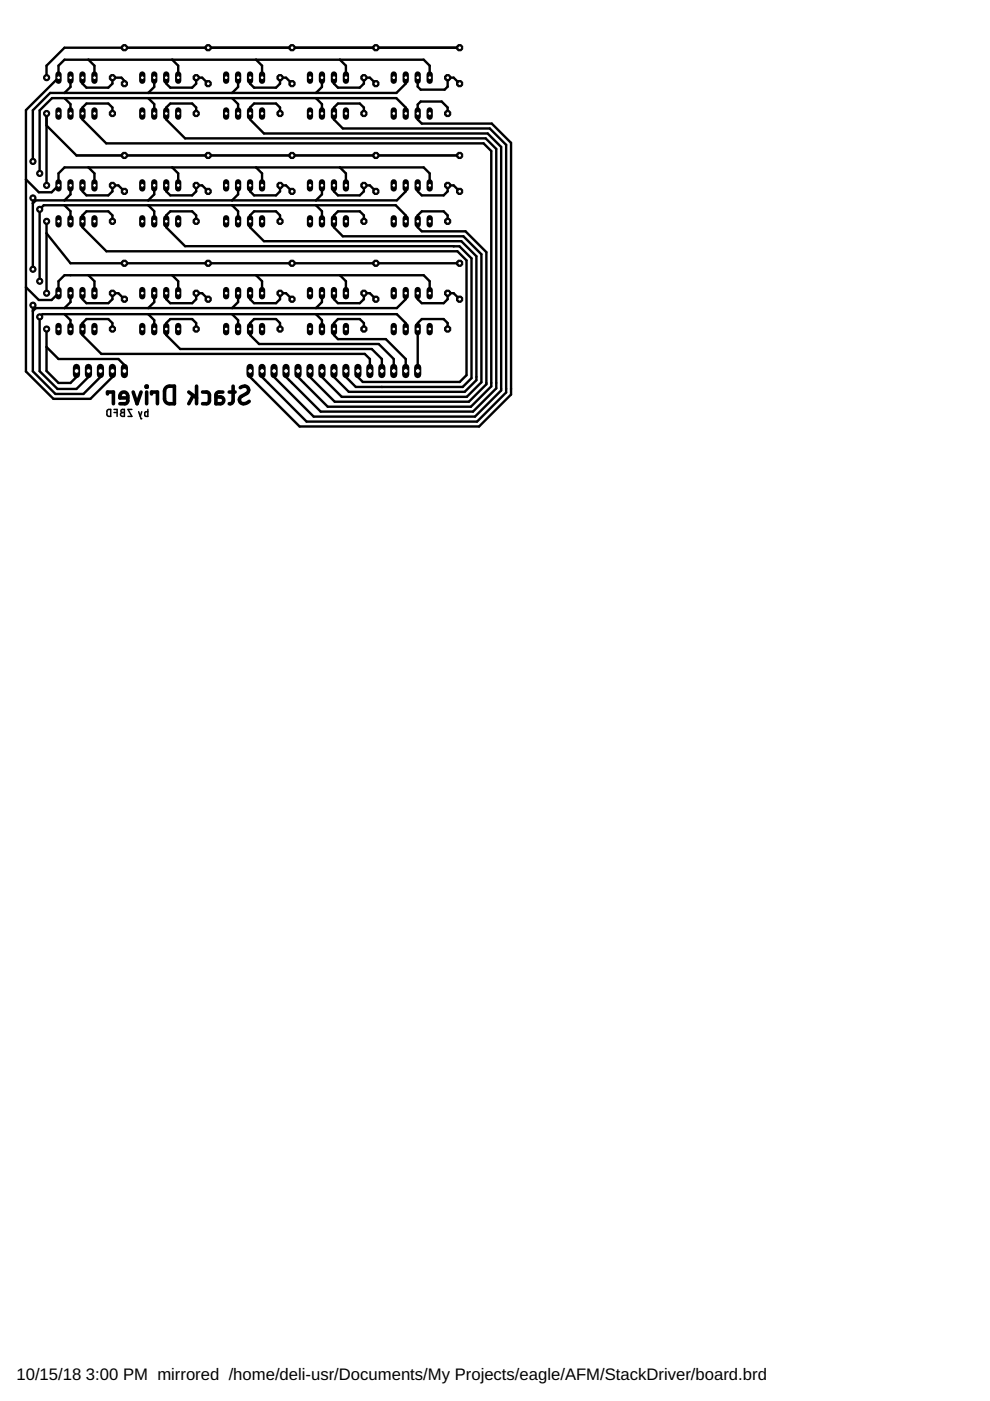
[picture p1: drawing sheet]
<svg xmlns="http://www.w3.org/2000/svg" width="210mm" height="297mm" viewBox="0 0 210 297" stroke-linecap="round" stroke-linejoin="round" font-family="sans-serif">
<defs><g id="words">
<g font-size="3.5">
<text x="3.5" y="292.5">10/15/18</text>
<text x="18.2" y="292.5">3:00 PM mirrored /home/deli-usr/Documents/My Projects/eagle/AFM/StackDriver/board.brd</text>
</g>
</g></defs>
<path d="M22.8 86.9l.7-.1v1.5l-.6-.1-.2-.2zM24.2 86.8h.6v1.5M24.2 87.5h.6M25.7 86.9l.7-.1v1.5h-.4a.41 .41 0 0 1-.5-.4 .41 .41 0 0 1 .5-.4l-.4-.3zM26 87.5h.4M28 86.8h-.9l.9 1.5h-.9M29.4 87.3l.5 1.5h.2M30.1 87.3l-.4 1M31.3 86.8v1.5h-.4l-.2-.3v-.5l.6-.2" fill="none" stroke="#000" stroke-width=".32"/>
<g fill="none" stroke="#000" stroke-width=".76">
<path d="M22.8 83.5v-.4h1.2v2.5M27.1 84.4h-1.7a.88 .88 0 0 1 .6-1.3 .88 .88 0 0 1 1.1 .8v1.1l-.3 .5-1.4 .1M28.2 83.1l.9 2.5 .8-2.5M31 81.9h.2v.2h-.2zM31.1 83.1v2.5M32.1 83.5v-.4h1.3v2.5M35.2 82.2a1.82 1.82 0 0 1 1.8-.3v3.7a1.82 1.82 0 0 1-1.8-.3l-.3-.7v-1.7zM40 83.1l1.7 1.3M41 83.8l-1 1.8M41.7 81.9v3.7M42.9 83.1h1.1l.4 .6-.1 1.6-.3 .3h-1.1M47.2 83.1h-1l-.3 .3-.1 .3v1.9h.9a.72 .72 0 0 0 .8-.7 .72 .72 0 0 0-.8-.7h-.9"/>
<path d="M48.6 83.1h1.2M49.4 81.9v3.3l-.2 .3-.6 .1M50.9 82.2a1 1 0 0 1 1.1-.3 1 1 0 0 1 .7 .8l-.2 .6-1.3 .8a.9 .9 0 0 0-.2 1.2 .9 .9 0 0 0 1.3 .2l.5-.4"/>
</g>
<g fill="none" stroke="#000" stroke-width=".4">
<path d="M26.1 16.8l.3 .3M26.4 10.1h17.7M35.2 16.5v1.2M55.6 14.6v1.9M16.2 33h81.3M17.5 39.3v1.3M53.1 24.1l-.1 1.2M88.6 39.3v1.3M17.5 62.2v1.2M35.2 68.5v1.3M70.8 68.5v1.3M86 69.8h.1"/>
<path d="M88.6 68.5v1.3"/>
</g>
<g fill="none" stroke="#000" stroke-width=".51">
<path d="M14.9 16.5v1.9l-1.2 1.3M17.5 16.5v1.2l.8 .9h4.7l.8-.9v-1.2h1.9l.4 .3M18.8 12.7l1.2 1.2v2.6M26.4 17.1v.6M32.7 16.5v1.9l-1.3 1.3M35.2 17.7l.9 .9h4.6l.9-.9v-1.2h1.3l1.2 1.2M36.5 12.7l1.3 1.2v2.6M50.5 16.5v1.9l-1.3 1.3M53 16.5v1.2l.9 .9h4.6l.9-.9v-1.2h1.2l1.3 1.2M54.3 12.7l1.3 1.2v2.6M68.3 16.5v1.9l-1.3 1.3M70.8 16.5v1.2l.8 .9h4.7l.9-.9v-1.2h1.2l1.3 1.2"/>
<path d="M72.1 12.7l1.2 1.2v2.6M86 16.5v1.2l-1.9 2h-73.5l-3.6 3.7v10.8M88.6 16.5v1.9l.6 .6h5.1l.6-.6v-1.9h1.3l1.3 1.2M91.1 16.5v-2.6l-1.3-1.2h-76.1l-1.3 1.2v2.6l-6.9 6.8v55.5l5.8 5.8h7.9l4.6-4.7v-1.2M97.5 10.1h-83.8l-3.8 3.8v2.6M5.5 38l2.7 2.8h2.7l1.5-1.5v-2.5l1.3-1.3h76.1l1.3 1.3v2.5M9.9 26.6l6.3 6.4h81.3M9.9 24.1v15.2M13.7 20.8l1.2 1.3v2M14.9 39.3v1.9l-1.2 1.3M18.8 35.5l1.2 1.3v2.5M23.8 24.1v-1.3l-.8-.9h-4.7l-.8 .9v2.5l5 5.1h80l1.7 1.6v49.9l-4.4 4.3h-30.3l-6.3-6.3v-1.2"/>
<path d="M31.4 20.8l1.3 1.3v2M32.7 39.3v1.9l-1.3 1.3M35.2 39.3v1.3l.9 .8h4.6l.9-.8v-1.3h1.3l1.2 1.3M36.5 35.5l1.3 1.3v2.5M41.6 24.1v-1.3l-.9-.9h-4.6l-.9 .9v2.5l4 4h63.8l2.2 2.3v50.7l-4.9 5h-32.3l-7.4-7.4v-1.2M49.2 20.8l1.3 1.3v2M50.5 39.3v1.9l-1.3 1.3M53 24.1v-1.3l.9-.9h4.6l.9 .9v1.3M53 39.3v1.3l.9 .8h4.6l.9-.8v-1.3h1.2l1.3 1.3M53 25.3l3 3h47.4l2.9 2.9v51.6l-5.6 5.5h-34.2l-8.4-8.4v-1.2M54.3 35.5l1.3 1.3v2.5M67 20.8l1.3 1.3v2"/>
<path d="M68.3 39.3v1.9l-1.3 1.3M70.8 39.3v1.3l.8 .8h4.7l.9-.8v-1.3h1.2l1.3 1.3M72.1 35.5l1.2 1.3v2.5M77.2 24.1v-1.3l-.9-.9h-4.7l-.8 .9v2.5l1.9 1.9h31.1l3.5 3.5v52.5l-6.1 6.2h-36.2l-9.4-9.5v-1.2M86 24.1v-1.3l-2-2h-73l-2.6 2.6v13.4M86 39.3v1.3l-1.9 1.9h-76.6M94.9 24.1v-1.3l-1.3-1.3h-4.4l-.6 .7v3.1l.8 .9h14.9l4.1 4.1v53.4l-6.8 6.7h-38.1l-10.5-10.5v-1.2M7.5 42.5l-.5-.5v15.1M7.5 42.5l-.5 .6M9.9 46.9v15.3M9.9 49.5l5 6.3h82.6M13.7 43.5l1.2 1.3v2.1"/>
<path d="M17.5 40.6l.8 .8h4.7l.8-.8v-1.3h1.3l1.3 1.3M18.8 58.4l1.2 1.2v2.6M23.8 46.9v-1.2l-.8-.9h-4.7l-.8 .9v2.5l5.1 5.1h74.4l1.9 1.9v24.3l-1.4 1.5h-20.6l-1-1.1v-1.2M31.4 43.5l1.3 1.3v2.1M36.5 58.4l1.3 1.2v2.6M41.6 46.9v-1.2l-.9-.9h-4.6l-.9 .9v2.5l4 4h58.2l2.6 2.6v25.4l-1.9 1.8h-22.7l-2.1-2.1v-1.2M49.2 43.5l1.3 1.3v2.1M54.3 58.4l1.3 1.2v2.6M59.4 46.9v-1.2l-.9-.9h-4.6l-.9 .9v2.5l3 2.9h41.8l3.2 3.2v26.3l-2.5 2.5h-24.5l-3.2-3.2v-1.2M67 43.5l1.3 1.3v2.1M72.1 58.4l1.2 1.2v2.6M77.2 46.9v-1.2l-.9-.9h-4.7l-.8 .9v2.5l1.9 1.9h25.6l3.8 3.8v27.1l-3.1 3.1h-26.5l-4.2-4.2v-1.2"/>
<path d="M86 46.9v-1.2l-2.1-2.2h-74.6l-.9 .9v15.2M88.6 40.6l.8 .8h4.7l.8-.8v-1.3h1.3l1.3 1.3M94.9 46.9v-1.2l-.8-.9h-4.7l-.8 .9v2.5l.8 .8h9.3l4.4 4.5v28l-3.7 3.7h-28.4l-5.3-5.3v-1.2M96.2 52.2h.1M5.5 60.9l2.7 2.7h2.7l1.5-1.4v-2.6l1.3-1.2h76.1l1.3 1.2v2.6M7.6 65.3l-.6-.6v14l4.7 4.8h6l3.6-3.6v-1.2M7.6 65.3l-.6 .7M9.9 69.8v8.9l2.5 2.5h2.5l1.3-1.3v-1.2M9.9 73.6l2.5 2.5h12.7l1.3 1.3v2.5M13.7 66.6l1.2 1.3v1.9M14.9 62.2v1.9l-1.2 1.2M17.5 63.4l.8 .9h4.7l.8-.9v-1.2h1.3l1.3 1.2"/>
<path d="M23.8 69.8v-1.3l-.8-.9h-4.7l-.8 .9v2.5l4 4h55.8l1.1 1.1v2.6M31.4 66.6l1.3 1.3v1.9M32.7 62.2v1.9l-1.3 1.2M35.2 68.5l.9-.9h4.6l.9 .9v1.3M35.2 62.2v1.2l.9 .9h4.6l.9-.9v-1.2h1.3l1.2 1.2M35.2 69.8v1.2l3 3h40.6l2.2 2.1v2.6M49.2 66.6l1.3 1.3v1.9M50.5 62.2v1.9l-1.3 1.2M53 62.2v1.2l.9 .9h4.6l.9-.9v-1.2h1.2l1.3 1.2M59.4 69.8v-1.3l-.9-.9h-4.6l-.9 .9v2.5l1.9 1.9h25.4l3.2 3.2v2.6M67 66.6l1.3 1.3v1.9M68.3 62.2v1.9l-1.3 1.2"/>
<path d="M70.8 69.8v1.2l.8 .9h10.2l4.2 4.2v2.6M70.8 68.5l.8-.9h4.7l.9 .9v1.3M70.8 62.2v1.2l.8 .9h4.7l.9-.9v-1.2h1.2l1.3 1.2M86 62.2v1.2l-1.9 1.9h-76.5M86 69.8v-1.3l-1.9-1.9h-75.1l-.6 .6v11.5l3.8 3.8h4l2.6-2.6v-1.2M88.6 68.5l.8-.9h4.7l.8 .9v1.3M88.6 62.2v1.2l.8 .9h4.7l.8-.9v-1.2h1.3l1.3 1.2M88.6 69.8v8.9"/>
</g>
<path d="M23.8 78.7v.2" fill="none" stroke="#000" stroke-width=".21"/>
<path d="M83.5 15.8v1.3" fill="none" stroke="#000" stroke-width="1.3"/>
<circle cx="83.5" cy="16.5" r=".4" fill="#fff" stroke="#000" stroke-width=".21"/>
<path d="M86 15.8v1.3" fill="none" stroke="#000" stroke-width="1.3"/>
<circle cx="86" cy="16.5" r=".4" fill="#fff" stroke="#000" stroke-width=".21"/>
<path d="M86 23.4v1.3" fill="none" stroke="#000" stroke-width="1.3"/>
<circle cx="86" cy="24.1" r=".4" fill="#fff" stroke="#000" stroke-width=".21"/>
<path d="M83.5 23.4v1.3" fill="none" stroke="#000" stroke-width="1.3"/>
<circle cx="83.5" cy="24.1" r=".4" fill="#fff" stroke="#000" stroke-width=".21"/>
<path d="M88.6 15.8v1.3" fill="none" stroke="#000" stroke-width="1.3"/>
<circle cx="88.6" cy="16.5" r=".4" fill="#fff" stroke="#000" stroke-width=".21"/>
<path d="M91.1 15.8v1.3" fill="none" stroke="#000" stroke-width="1.3"/>
<circle cx="91.1" cy="16.5" r=".4" fill="#fff" stroke="#000" stroke-width=".21"/>
<path d="M88.6 23.4v1.3" fill="none" stroke="#000" stroke-width="1.3"/>
<circle cx="88.6" cy="24.1" r=".4" fill="#fff" stroke="#000" stroke-width=".21"/>
<path d="M91.1 23.4v1.3" fill="none" stroke="#000" stroke-width="1.3"/>
<circle cx="91.1" cy="24.1" r=".4" fill="#fff" stroke="#000" stroke-width=".21"/>
<path d="M12.4 38.7v1.3" fill="none" stroke="#000" stroke-width="1.3"/>
<circle cx="12.4" cy="39.3" r=".4" fill="#fff" stroke="#000" stroke-width=".21"/>
<path d="M14.9 38.7v1.3" fill="none" stroke="#000" stroke-width="1.3"/>
<circle cx="15" cy="39.3" r=".4" fill="#fff" stroke="#000" stroke-width=".21"/>
<path d="M14.9 46.3v1.3" fill="none" stroke="#000" stroke-width="1.3"/>
<circle cx="15" cy="46.9" r=".4" fill="#fff" stroke="#000" stroke-width=".21"/>
<path d="M12.4 46.3v1.3" fill="none" stroke="#000" stroke-width="1.3"/>
<circle cx="12.4" cy="46.9" r=".4" fill="#fff" stroke="#000" stroke-width=".21"/>
<path d="M17.5 38.7v1.3" fill="none" stroke="#000" stroke-width="1.3"/>
<circle cx="17.5" cy="39.3" r=".4" fill="#fff" stroke="#000" stroke-width=".21"/>
<path d="M20 38.7v1.3" fill="none" stroke="#000" stroke-width="1.3"/>
<circle cx="20" cy="39.3" r=".4" fill="#fff" stroke="#000" stroke-width=".21"/>
<path d="M17.5 46.3v1.3" fill="none" stroke="#000" stroke-width="1.3"/>
<circle cx="17.5" cy="46.9" r=".4" fill="#fff" stroke="#000" stroke-width=".21"/>
<path d="M20 46.3v1.3" fill="none" stroke="#000" stroke-width="1.3"/>
<circle cx="20" cy="46.9" r=".4" fill="#fff" stroke="#000" stroke-width=".21"/>
<path d="M83.5 61.5v1.3" fill="none" stroke="#000" stroke-width="1.3"/>
<circle cx="83.5" cy="62.2" r=".4" fill="#fff" stroke="#000" stroke-width=".21"/>
<path d="M86 61.5v1.3" fill="none" stroke="#000" stroke-width="1.3"/>
<circle cx="86" cy="62.2" r=".4" fill="#fff" stroke="#000" stroke-width=".21"/>
<path d="M86 69.1v1.3" fill="none" stroke="#000" stroke-width="1.3"/>
<circle cx="86" cy="69.8" r=".4" fill="#fff" stroke="#000" stroke-width=".21"/>
<path d="M83.5 69.1v1.3" fill="none" stroke="#000" stroke-width="1.3"/>
<circle cx="83.5" cy="69.8" r=".4" fill="#fff" stroke="#000" stroke-width=".21"/>
<path d="M88.6 61.5v1.3" fill="none" stroke="#000" stroke-width="1.3"/>
<circle cx="88.6" cy="62.2" r=".4" fill="#fff" stroke="#000" stroke-width=".21"/>
<path d="M91.1 61.5v1.3" fill="none" stroke="#000" stroke-width="1.3"/>
<circle cx="91.1" cy="62.2" r=".4" fill="#fff" stroke="#000" stroke-width=".21"/>
<path d="M88.6 69.1v1.3" fill="none" stroke="#000" stroke-width="1.3"/>
<circle cx="88.6" cy="69.8" r=".4" fill="#fff" stroke="#000" stroke-width=".21"/>
<path d="M91.1 69.1v1.3" fill="none" stroke="#000" stroke-width="1.3"/>
<circle cx="91.1" cy="69.8" r=".4" fill="#fff" stroke="#000" stroke-width=".21"/>
<path d="M65.7 61.5v1.3" fill="none" stroke="#000" stroke-width="1.3"/>
<circle cx="65.7" cy="62.2" r=".4" fill="#fff" stroke="#000" stroke-width=".21"/>
<path d="M68.3 61.5v1.3" fill="none" stroke="#000" stroke-width="1.3"/>
<circle cx="68.3" cy="62.2" r=".4" fill="#fff" stroke="#000" stroke-width=".21"/>
<path d="M68.3 69.1v1.3" fill="none" stroke="#000" stroke-width="1.3"/>
<circle cx="68.3" cy="69.8" r=".4" fill="#fff" stroke="#000" stroke-width=".21"/>
<path d="M65.7 69.1v1.3" fill="none" stroke="#000" stroke-width="1.3"/>
<circle cx="65.7" cy="69.8" r=".4" fill="#fff" stroke="#000" stroke-width=".21"/>
<path d="M70.8 61.5v1.3" fill="none" stroke="#000" stroke-width="1.3"/>
<circle cx="70.8" cy="62.2" r=".4" fill="#fff" stroke="#000" stroke-width=".21"/>
<path d="M73.3 61.5v1.3" fill="none" stroke="#000" stroke-width="1.3"/>
<circle cx="73.4" cy="62.2" r=".4" fill="#fff" stroke="#000" stroke-width=".21"/>
<path d="M70.8 69.1v1.3" fill="none" stroke="#000" stroke-width="1.3"/>
<circle cx="70.8" cy="69.8" r=".4" fill="#fff" stroke="#000" stroke-width=".21"/>
<path d="M73.3 69.1v1.3" fill="none" stroke="#000" stroke-width="1.3"/>
<circle cx="73.4" cy="69.8" r=".4" fill="#fff" stroke="#000" stroke-width=".21"/>
<path d="M47.9 61.5v1.3" fill="none" stroke="#000" stroke-width="1.3"/>
<circle cx="48" cy="62.2" r=".4" fill="#fff" stroke="#000" stroke-width=".21"/>
<path d="M50.5 61.5v1.3" fill="none" stroke="#000" stroke-width="1.3"/>
<circle cx="50.5" cy="62.2" r=".4" fill="#fff" stroke="#000" stroke-width=".21"/>
<path d="M50.5 69.1v1.3" fill="none" stroke="#000" stroke-width="1.3"/>
<circle cx="50.5" cy="69.8" r=".4" fill="#fff" stroke="#000" stroke-width=".21"/>
<path d="M47.9 69.1v1.3" fill="none" stroke="#000" stroke-width="1.3"/>
<circle cx="48" cy="69.8" r=".4" fill="#fff" stroke="#000" stroke-width=".21"/>
<path d="M53 61.5v1.3" fill="none" stroke="#000" stroke-width="1.3"/>
<circle cx="53" cy="62.2" r=".4" fill="#fff" stroke="#000" stroke-width=".21"/>
<path d="M55.6 61.5v1.3" fill="none" stroke="#000" stroke-width="1.3"/>
<circle cx="55.6" cy="62.2" r=".4" fill="#fff" stroke="#000" stroke-width=".21"/>
<path d="M53 69.1v1.3" fill="none" stroke="#000" stroke-width="1.3"/>
<circle cx="53" cy="69.8" r=".4" fill="#fff" stroke="#000" stroke-width=".21"/>
<path d="M55.6 69.1v1.3" fill="none" stroke="#000" stroke-width="1.3"/>
<circle cx="55.6" cy="69.8" r=".4" fill="#fff" stroke="#000" stroke-width=".21"/>
<path d="M30.2 61.5v1.3" fill="none" stroke="#000" stroke-width="1.3"/>
<circle cx="30.2" cy="62.2" r=".4" fill="#fff" stroke="#000" stroke-width=".21"/>
<path d="M32.7 61.5v1.3" fill="none" stroke="#000" stroke-width="1.3"/>
<circle cx="32.7" cy="62.2" r=".4" fill="#fff" stroke="#000" stroke-width=".21"/>
<path d="M32.7 69.1v1.3" fill="none" stroke="#000" stroke-width="1.3"/>
<circle cx="32.7" cy="69.8" r=".4" fill="#fff" stroke="#000" stroke-width=".21"/>
<path d="M30.2 69.1v1.3" fill="none" stroke="#000" stroke-width="1.3"/>
<circle cx="30.2" cy="69.8" r=".4" fill="#fff" stroke="#000" stroke-width=".21"/>
<path d="M35.2 61.5v1.3" fill="none" stroke="#000" stroke-width="1.3"/>
<circle cx="35.3" cy="62.2" r=".4" fill="#fff" stroke="#000" stroke-width=".21"/>
<path d="M37.8 61.5v1.3" fill="none" stroke="#000" stroke-width="1.3"/>
<circle cx="37.8" cy="62.2" r=".4" fill="#fff" stroke="#000" stroke-width=".21"/>
<path d="M35.2 69.1v1.3" fill="none" stroke="#000" stroke-width="1.3"/>
<circle cx="35.3" cy="69.8" r=".4" fill="#fff" stroke="#000" stroke-width=".21"/>
<path d="M37.8 69.1v1.3" fill="none" stroke="#000" stroke-width="1.3"/>
<circle cx="37.8" cy="69.8" r=".4" fill="#fff" stroke="#000" stroke-width=".21"/>
<path d="M12.4 61.5v1.3" fill="none" stroke="#000" stroke-width="1.3"/>
<circle cx="12.4" cy="62.2" r=".4" fill="#fff" stroke="#000" stroke-width=".21"/>
<path d="M14.9 61.5v1.3" fill="none" stroke="#000" stroke-width="1.3"/>
<circle cx="15" cy="62.2" r=".4" fill="#fff" stroke="#000" stroke-width=".21"/>
<path d="M14.9 69.1v1.3" fill="none" stroke="#000" stroke-width="1.3"/>
<circle cx="15" cy="69.8" r=".4" fill="#fff" stroke="#000" stroke-width=".21"/>
<path d="M12.4 69.1v1.3" fill="none" stroke="#000" stroke-width="1.3"/>
<circle cx="12.4" cy="69.8" r=".4" fill="#fff" stroke="#000" stroke-width=".21"/>
<path d="M17.5 61.5v1.3" fill="none" stroke="#000" stroke-width="1.3"/>
<circle cx="17.5" cy="62.2" r=".4" fill="#fff" stroke="#000" stroke-width=".21"/>
<path d="M20 61.5v1.3" fill="none" stroke="#000" stroke-width="1.3"/>
<circle cx="20" cy="62.2" r=".4" fill="#fff" stroke="#000" stroke-width=".21"/>
<path d="M17.5 69.1v1.3" fill="none" stroke="#000" stroke-width="1.3"/>
<circle cx="17.5" cy="69.8" r=".4" fill="#fff" stroke="#000" stroke-width=".21"/>
<path d="M20 69.1v1.3" fill="none" stroke="#000" stroke-width="1.3"/>
<circle cx="20" cy="69.8" r=".4" fill="#fff" stroke="#000" stroke-width=".21"/>
<path d="M65.7 15.8v1.3" fill="none" stroke="#000" stroke-width="1.3"/>
<circle cx="65.7" cy="16.5" r=".4" fill="#fff" stroke="#000" stroke-width=".21"/>
<path d="M68.3 15.8v1.3" fill="none" stroke="#000" stroke-width="1.3"/>
<circle cx="68.3" cy="16.5" r=".4" fill="#fff" stroke="#000" stroke-width=".21"/>
<path d="M68.3 23.4v1.3" fill="none" stroke="#000" stroke-width="1.3"/>
<circle cx="68.3" cy="24.1" r=".4" fill="#fff" stroke="#000" stroke-width=".21"/>
<path d="M65.7 23.4v1.3" fill="none" stroke="#000" stroke-width="1.3"/>
<circle cx="65.7" cy="24.1" r=".4" fill="#fff" stroke="#000" stroke-width=".21"/>
<path d="M70.8 15.8v1.3" fill="none" stroke="#000" stroke-width="1.3"/>
<circle cx="70.8" cy="16.5" r=".4" fill="#fff" stroke="#000" stroke-width=".21"/>
<path d="M73.3 15.8v1.3" fill="none" stroke="#000" stroke-width="1.3"/>
<circle cx="73.4" cy="16.5" r=".4" fill="#fff" stroke="#000" stroke-width=".21"/>
<path d="M70.8 23.4v1.3" fill="none" stroke="#000" stroke-width="1.3"/>
<circle cx="70.8" cy="24.1" r=".4" fill="#fff" stroke="#000" stroke-width=".21"/>
<path d="M73.3 23.4v1.3" fill="none" stroke="#000" stroke-width="1.3"/>
<circle cx="73.4" cy="24.1" r=".4" fill="#fff" stroke="#000" stroke-width=".21"/>
<path d="M47.9 15.8v1.3" fill="none" stroke="#000" stroke-width="1.3"/>
<circle cx="48" cy="16.5" r=".4" fill="#fff" stroke="#000" stroke-width=".21"/>
<path d="M50.5 15.8v1.3" fill="none" stroke="#000" stroke-width="1.3"/>
<circle cx="50.5" cy="16.5" r=".4" fill="#fff" stroke="#000" stroke-width=".21"/>
<path d="M50.5 23.4v1.3" fill="none" stroke="#000" stroke-width="1.3"/>
<circle cx="50.5" cy="24.1" r=".4" fill="#fff" stroke="#000" stroke-width=".21"/>
<path d="M47.9 23.4v1.3" fill="none" stroke="#000" stroke-width="1.3"/>
<circle cx="48" cy="24.1" r=".4" fill="#fff" stroke="#000" stroke-width=".21"/>
<path d="M53 15.8v1.3" fill="none" stroke="#000" stroke-width="1.3"/>
<circle cx="53" cy="16.5" r=".4" fill="#fff" stroke="#000" stroke-width=".21"/>
<path d="M55.6 15.8v1.3" fill="none" stroke="#000" stroke-width="1.3"/>
<circle cx="55.6" cy="16.5" r=".4" fill="#fff" stroke="#000" stroke-width=".21"/>
<path d="M53 23.4v1.3" fill="none" stroke="#000" stroke-width="1.3"/>
<circle cx="53" cy="24.1" r=".4" fill="#fff" stroke="#000" stroke-width=".21"/>
<path d="M55.6 23.4v1.3" fill="none" stroke="#000" stroke-width="1.3"/>
<circle cx="55.6" cy="24.1" r=".4" fill="#fff" stroke="#000" stroke-width=".21"/>
<path d="M30.2 15.8v1.3" fill="none" stroke="#000" stroke-width="1.3"/>
<circle cx="30.2" cy="16.5" r=".4" fill="#fff" stroke="#000" stroke-width=".21"/>
<path d="M32.7 15.8v1.3" fill="none" stroke="#000" stroke-width="1.3"/>
<circle cx="32.7" cy="16.5" r=".4" fill="#fff" stroke="#000" stroke-width=".21"/>
<path d="M32.7 23.4v1.3" fill="none" stroke="#000" stroke-width="1.3"/>
<circle cx="32.7" cy="24.1" r=".4" fill="#fff" stroke="#000" stroke-width=".21"/>
<path d="M30.2 23.4v1.3" fill="none" stroke="#000" stroke-width="1.3"/>
<circle cx="30.2" cy="24.1" r=".4" fill="#fff" stroke="#000" stroke-width=".21"/>
<path d="M35.2 15.8v1.3" fill="none" stroke="#000" stroke-width="1.3"/>
<circle cx="35.3" cy="16.5" r=".4" fill="#fff" stroke="#000" stroke-width=".21"/>
<path d="M37.8 15.8v1.3" fill="none" stroke="#000" stroke-width="1.3"/>
<circle cx="37.8" cy="16.5" r=".4" fill="#fff" stroke="#000" stroke-width=".21"/>
<path d="M35.2 23.4v1.3" fill="none" stroke="#000" stroke-width="1.3"/>
<circle cx="35.3" cy="24.1" r=".4" fill="#fff" stroke="#000" stroke-width=".21"/>
<path d="M37.8 23.4v1.3" fill="none" stroke="#000" stroke-width="1.3"/>
<circle cx="37.8" cy="24.1" r=".4" fill="#fff" stroke="#000" stroke-width=".21"/>
<path d="M12.4 15.8v1.3" fill="none" stroke="#000" stroke-width="1.3"/>
<circle cx="12.4" cy="16.5" r=".4" fill="#fff" stroke="#000" stroke-width=".21"/>
<path d="M14.9 15.8v1.3" fill="none" stroke="#000" stroke-width="1.3"/>
<circle cx="15" cy="16.5" r=".4" fill="#fff" stroke="#000" stroke-width=".21"/>
<path d="M14.9 23.4v1.3" fill="none" stroke="#000" stroke-width="1.3"/>
<circle cx="15" cy="24.1" r=".4" fill="#fff" stroke="#000" stroke-width=".21"/>
<path d="M12.4 23.4v1.3" fill="none" stroke="#000" stroke-width="1.3"/>
<circle cx="12.4" cy="24.1" r=".4" fill="#fff" stroke="#000" stroke-width=".21"/>
<path d="M17.5 15.8v1.3" fill="none" stroke="#000" stroke-width="1.3"/>
<circle cx="17.5" cy="16.5" r=".4" fill="#fff" stroke="#000" stroke-width=".21"/>
<path d="M20 15.8v1.3" fill="none" stroke="#000" stroke-width="1.3"/>
<circle cx="20" cy="16.5" r=".4" fill="#fff" stroke="#000" stroke-width=".21"/>
<path d="M17.5 23.4v1.3" fill="none" stroke="#000" stroke-width="1.3"/>
<circle cx="17.5" cy="24.1" r=".4" fill="#fff" stroke="#000" stroke-width=".21"/>
<path d="M20 23.4v1.3" fill="none" stroke="#000" stroke-width="1.3"/>
<circle cx="20" cy="24.1" r=".4" fill="#fff" stroke="#000" stroke-width=".21"/>
<path d="M83.5 38.7v1.3" fill="none" stroke="#000" stroke-width="1.3"/>
<circle cx="83.5" cy="39.3" r=".4" fill="#fff" stroke="#000" stroke-width=".21"/>
<path d="M86 38.7v1.3" fill="none" stroke="#000" stroke-width="1.3"/>
<circle cx="86" cy="39.3" r=".4" fill="#fff" stroke="#000" stroke-width=".21"/>
<path d="M86 46.3v1.3" fill="none" stroke="#000" stroke-width="1.3"/>
<circle cx="86" cy="46.9" r=".4" fill="#fff" stroke="#000" stroke-width=".21"/>
<path d="M83.5 46.3v1.3" fill="none" stroke="#000" stroke-width="1.3"/>
<circle cx="83.5" cy="46.9" r=".4" fill="#fff" stroke="#000" stroke-width=".21"/>
<path d="M88.6 38.7v1.3" fill="none" stroke="#000" stroke-width="1.3"/>
<circle cx="88.6" cy="39.3" r=".4" fill="#fff" stroke="#000" stroke-width=".21"/>
<path d="M91.1 38.7v1.3" fill="none" stroke="#000" stroke-width="1.3"/>
<circle cx="91.1" cy="39.3" r=".4" fill="#fff" stroke="#000" stroke-width=".21"/>
<path d="M88.6 46.3v1.3" fill="none" stroke="#000" stroke-width="1.3"/>
<circle cx="88.6" cy="46.9" r=".4" fill="#fff" stroke="#000" stroke-width=".21"/>
<path d="M91.1 46.3v1.3" fill="none" stroke="#000" stroke-width="1.3"/>
<circle cx="91.1" cy="46.9" r=".4" fill="#fff" stroke="#000" stroke-width=".21"/>
<path d="M65.7 38.7v1.3" fill="none" stroke="#000" stroke-width="1.3"/>
<circle cx="65.7" cy="39.3" r=".4" fill="#fff" stroke="#000" stroke-width=".21"/>
<path d="M68.3 38.7v1.3" fill="none" stroke="#000" stroke-width="1.3"/>
<circle cx="68.3" cy="39.3" r=".4" fill="#fff" stroke="#000" stroke-width=".21"/>
<path d="M68.3 46.3v1.3" fill="none" stroke="#000" stroke-width="1.3"/>
<circle cx="68.3" cy="46.9" r=".4" fill="#fff" stroke="#000" stroke-width=".21"/>
<path d="M65.7 46.3v1.3" fill="none" stroke="#000" stroke-width="1.3"/>
<circle cx="65.7" cy="46.9" r=".4" fill="#fff" stroke="#000" stroke-width=".21"/>
<path d="M70.8 38.7v1.3" fill="none" stroke="#000" stroke-width="1.3"/>
<circle cx="70.8" cy="39.3" r=".4" fill="#fff" stroke="#000" stroke-width=".21"/>
<path d="M73.3 38.7v1.3" fill="none" stroke="#000" stroke-width="1.3"/>
<circle cx="73.4" cy="39.3" r=".4" fill="#fff" stroke="#000" stroke-width=".21"/>
<path d="M70.8 46.3v1.3" fill="none" stroke="#000" stroke-width="1.3"/>
<circle cx="70.8" cy="46.9" r=".4" fill="#fff" stroke="#000" stroke-width=".21"/>
<path d="M73.3 46.3v1.3" fill="none" stroke="#000" stroke-width="1.3"/>
<circle cx="73.4" cy="46.9" r=".4" fill="#fff" stroke="#000" stroke-width=".21"/>
<path d="M47.9 38.7v1.3" fill="none" stroke="#000" stroke-width="1.3"/>
<circle cx="48" cy="39.3" r=".4" fill="#fff" stroke="#000" stroke-width=".21"/>
<path d="M50.5 38.7v1.3" fill="none" stroke="#000" stroke-width="1.3"/>
<circle cx="50.5" cy="39.3" r=".4" fill="#fff" stroke="#000" stroke-width=".21"/>
<path d="M50.5 46.3v1.3" fill="none" stroke="#000" stroke-width="1.3"/>
<circle cx="50.5" cy="46.9" r=".4" fill="#fff" stroke="#000" stroke-width=".21"/>
<path d="M47.9 46.3v1.3" fill="none" stroke="#000" stroke-width="1.3"/>
<circle cx="48" cy="46.9" r=".4" fill="#fff" stroke="#000" stroke-width=".21"/>
<path d="M53 38.7v1.3" fill="none" stroke="#000" stroke-width="1.3"/>
<circle cx="53" cy="39.3" r=".4" fill="#fff" stroke="#000" stroke-width=".21"/>
<path d="M55.6 38.7v1.3" fill="none" stroke="#000" stroke-width="1.3"/>
<circle cx="55.6" cy="39.3" r=".4" fill="#fff" stroke="#000" stroke-width=".21"/>
<path d="M53 46.3v1.3" fill="none" stroke="#000" stroke-width="1.3"/>
<circle cx="53" cy="46.9" r=".4" fill="#fff" stroke="#000" stroke-width=".21"/>
<path d="M55.6 46.3v1.3" fill="none" stroke="#000" stroke-width="1.3"/>
<circle cx="55.6" cy="46.9" r=".4" fill="#fff" stroke="#000" stroke-width=".21"/>
<path d="M30.2 38.7v1.3" fill="none" stroke="#000" stroke-width="1.3"/>
<circle cx="30.2" cy="39.3" r=".4" fill="#fff" stroke="#000" stroke-width=".21"/>
<path d="M32.7 38.7v1.3" fill="none" stroke="#000" stroke-width="1.3"/>
<circle cx="32.7" cy="39.3" r=".4" fill="#fff" stroke="#000" stroke-width=".21"/>
<path d="M32.7 46.3v1.3" fill="none" stroke="#000" stroke-width="1.3"/>
<circle cx="32.7" cy="46.9" r=".4" fill="#fff" stroke="#000" stroke-width=".21"/>
<path d="M30.2 46.3v1.3" fill="none" stroke="#000" stroke-width="1.3"/>
<circle cx="30.2" cy="46.9" r=".4" fill="#fff" stroke="#000" stroke-width=".21"/>
<path d="M35.2 38.7v1.3" fill="none" stroke="#000" stroke-width="1.3"/>
<circle cx="35.3" cy="39.3" r=".4" fill="#fff" stroke="#000" stroke-width=".21"/>
<path d="M37.8 38.7v1.3" fill="none" stroke="#000" stroke-width="1.3"/>
<circle cx="37.8" cy="39.3" r=".4" fill="#fff" stroke="#000" stroke-width=".21"/>
<path d="M35.2 46.3v1.3" fill="none" stroke="#000" stroke-width="1.3"/>
<circle cx="35.3" cy="46.9" r=".4" fill="#fff" stroke="#000" stroke-width=".21"/>
<path d="M37.8 46.3v1.3" fill="none" stroke="#000" stroke-width="1.3"/>
<circle cx="37.8" cy="46.9" r=".4" fill="#fff" stroke="#000" stroke-width=".21"/>
<path d="M26.4 77.9v1.5" fill="none" stroke="#000" stroke-width="1.5"/>
<circle cx="26.4" cy="78.7" r=".51" fill="#fff" stroke="#000" stroke-width=".21"/>
<path d="M23.8 77.9v1.5" fill="none" stroke="#000" stroke-width="1.5"/>
<circle cx="23.9" cy="78.7" r=".51" fill="#fff" stroke="#000" stroke-width=".21"/>
<path d="M21.3 77.9v1.5" fill="none" stroke="#000" stroke-width="1.5"/>
<circle cx="21.3" cy="78.7" r=".51" fill="#fff" stroke="#000" stroke-width=".21"/>
<path d="M18.8 77.9v1.5" fill="none" stroke="#000" stroke-width="1.5"/>
<circle cx="18.8" cy="78.7" r=".51" fill="#fff" stroke="#000" stroke-width=".21"/>
<path d="M16.2 77.9v1.5" fill="none" stroke="#000" stroke-width="1.5"/>
<circle cx="16.2" cy="78.7" r=".51" fill="#fff" stroke="#000" stroke-width=".21"/>
<circle cx="97.5" cy="10.1" r=".71" fill="#000" stroke="#000" stroke-width=".21"/>
<circle cx="97.5" cy="10.1" r=".4" fill="#fff" stroke="#000" stroke-width=".21"/>
<circle cx="97.5" cy="17.7" r=".71" fill="#000" stroke="#000" stroke-width=".21"/>
<circle cx="97.5" cy="17.7" r=".4" fill="#fff" stroke="#000" stroke-width=".21"/>
<circle cx="26.4" cy="10.1" r=".71" fill="#000" stroke="#000" stroke-width=".21"/>
<circle cx="26.4" cy="10.1" r=".4" fill="#fff" stroke="#000" stroke-width=".21"/>
<circle cx="26.4" cy="17.7" r=".71" fill="#000" stroke="#000" stroke-width=".21"/>
<circle cx="26.4" cy="17.7" r=".4" fill="#fff" stroke="#000" stroke-width=".21"/>
<circle cx="94.9" cy="39.3" r=".71" fill="#000" stroke="#000" stroke-width=".21"/>
<circle cx="94.9" cy="39.3" r=".4" fill="#fff" stroke="#000" stroke-width=".21"/>
<circle cx="94.9" cy="46.9" r=".71" fill="#000" stroke="#000" stroke-width=".21"/>
<circle cx="94.9" cy="46.9" r=".4" fill="#fff" stroke="#000" stroke-width=".21"/>
<circle cx="97.5" cy="33" r=".71" fill="#000" stroke="#000" stroke-width=".21"/>
<circle cx="97.5" cy="33" r=".4" fill="#fff" stroke="#000" stroke-width=".21"/>
<circle cx="97.5" cy="40.6" r=".71" fill="#000" stroke="#000" stroke-width=".21"/>
<circle cx="97.5" cy="40.6" r=".4" fill="#fff" stroke="#000" stroke-width=".21"/>
<circle cx="77.2" cy="39.3" r=".71" fill="#000" stroke="#000" stroke-width=".21"/>
<circle cx="77.2" cy="39.3" r=".4" fill="#fff" stroke="#000" stroke-width=".21"/>
<circle cx="77.2" cy="46.9" r=".71" fill="#000" stroke="#000" stroke-width=".21"/>
<circle cx="77.2" cy="46.9" r=".4" fill="#fff" stroke="#000" stroke-width=".21"/>
<circle cx="79.7" cy="33" r=".71" fill="#000" stroke="#000" stroke-width=".21"/>
<circle cx="79.7" cy="33" r=".4" fill="#fff" stroke="#000" stroke-width=".21"/>
<circle cx="79.7" cy="40.6" r=".71" fill="#000" stroke="#000" stroke-width=".21"/>
<circle cx="79.7" cy="40.6" r=".4" fill="#fff" stroke="#000" stroke-width=".21"/>
<circle cx="59.4" cy="39.3" r=".71" fill="#000" stroke="#000" stroke-width=".21"/>
<circle cx="59.4" cy="39.3" r=".4" fill="#fff" stroke="#000" stroke-width=".21"/>
<circle cx="59.4" cy="46.9" r=".71" fill="#000" stroke="#000" stroke-width=".21"/>
<circle cx="59.4" cy="46.9" r=".4" fill="#fff" stroke="#000" stroke-width=".21"/>
<circle cx="61.9" cy="33" r=".71" fill="#000" stroke="#000" stroke-width=".21"/>
<circle cx="61.9" cy="33" r=".4" fill="#fff" stroke="#000" stroke-width=".21"/>
<circle cx="61.9" cy="40.6" r=".71" fill="#000" stroke="#000" stroke-width=".21"/>
<circle cx="61.9" cy="40.6" r=".4" fill="#fff" stroke="#000" stroke-width=".21"/>
<circle cx="41.6" cy="39.3" r=".71" fill="#000" stroke="#000" stroke-width=".21"/>
<circle cx="41.6" cy="39.3" r=".4" fill="#fff" stroke="#000" stroke-width=".21"/>
<circle cx="41.6" cy="46.9" r=".71" fill="#000" stroke="#000" stroke-width=".21"/>
<circle cx="41.6" cy="46.9" r=".4" fill="#fff" stroke="#000" stroke-width=".21"/>
<circle cx="44.1" cy="33" r=".71" fill="#000" stroke="#000" stroke-width=".21"/>
<circle cx="44.2" cy="33" r=".4" fill="#fff" stroke="#000" stroke-width=".21"/>
<circle cx="44.1" cy="40.6" r=".71" fill="#000" stroke="#000" stroke-width=".21"/>
<circle cx="44.2" cy="40.6" r=".4" fill="#fff" stroke="#000" stroke-width=".21"/>
<circle cx="23.8" cy="39.3" r=".71" fill="#000" stroke="#000" stroke-width=".21"/>
<circle cx="23.9" cy="39.3" r=".4" fill="#fff" stroke="#000" stroke-width=".21"/>
<circle cx="23.8" cy="46.9" r=".71" fill="#000" stroke="#000" stroke-width=".21"/>
<circle cx="23.9" cy="46.9" r=".4" fill="#fff" stroke="#000" stroke-width=".21"/>
<circle cx="94.9" cy="16.5" r=".71" fill="#000" stroke="#000" stroke-width=".21"/>
<circle cx="94.9" cy="16.5" r=".4" fill="#fff" stroke="#000" stroke-width=".21"/>
<circle cx="94.9" cy="24.1" r=".71" fill="#000" stroke="#000" stroke-width=".21"/>
<circle cx="94.9" cy="24.1" r=".4" fill="#fff" stroke="#000" stroke-width=".21"/>
<circle cx="26.4" cy="33" r=".71" fill="#000" stroke="#000" stroke-width=".21"/>
<circle cx="26.4" cy="33" r=".4" fill="#fff" stroke="#000" stroke-width=".21"/>
<circle cx="26.4" cy="40.6" r=".71" fill="#000" stroke="#000" stroke-width=".21"/>
<circle cx="26.4" cy="40.6" r=".4" fill="#fff" stroke="#000" stroke-width=".21"/>
<circle cx="94.9" cy="62.2" r=".71" fill="#000" stroke="#000" stroke-width=".21"/>
<circle cx="94.9" cy="62.2" r=".4" fill="#fff" stroke="#000" stroke-width=".21"/>
<circle cx="94.9" cy="69.8" r=".71" fill="#000" stroke="#000" stroke-width=".21"/>
<circle cx="94.9" cy="69.8" r=".4" fill="#fff" stroke="#000" stroke-width=".21"/>
<circle cx="97.5" cy="55.8" r=".71" fill="#000" stroke="#000" stroke-width=".21"/>
<circle cx="97.5" cy="55.8" r=".4" fill="#fff" stroke="#000" stroke-width=".21"/>
<circle cx="97.5" cy="63.4" r=".71" fill="#000" stroke="#000" stroke-width=".21"/>
<circle cx="97.5" cy="63.4" r=".4" fill="#fff" stroke="#000" stroke-width=".21"/>
<circle cx="77.2" cy="62.2" r=".71" fill="#000" stroke="#000" stroke-width=".21"/>
<circle cx="77.2" cy="62.2" r=".4" fill="#fff" stroke="#000" stroke-width=".21"/>
<circle cx="77.2" cy="69.8" r=".71" fill="#000" stroke="#000" stroke-width=".21"/>
<circle cx="77.2" cy="69.8" r=".4" fill="#fff" stroke="#000" stroke-width=".21"/>
<circle cx="79.7" cy="55.8" r=".71" fill="#000" stroke="#000" stroke-width=".21"/>
<circle cx="79.7" cy="55.8" r=".4" fill="#fff" stroke="#000" stroke-width=".21"/>
<circle cx="79.7" cy="63.4" r=".71" fill="#000" stroke="#000" stroke-width=".21"/>
<circle cx="79.7" cy="63.4" r=".4" fill="#fff" stroke="#000" stroke-width=".21"/>
<circle cx="59.4" cy="62.2" r=".71" fill="#000" stroke="#000" stroke-width=".21"/>
<circle cx="59.4" cy="62.2" r=".4" fill="#fff" stroke="#000" stroke-width=".21"/>
<circle cx="59.4" cy="69.8" r=".71" fill="#000" stroke="#000" stroke-width=".21"/>
<circle cx="59.4" cy="69.8" r=".4" fill="#fff" stroke="#000" stroke-width=".21"/>
<circle cx="61.9" cy="55.8" r=".71" fill="#000" stroke="#000" stroke-width=".21"/>
<circle cx="61.9" cy="55.8" r=".4" fill="#fff" stroke="#000" stroke-width=".21"/>
<circle cx="61.9" cy="63.4" r=".71" fill="#000" stroke="#000" stroke-width=".21"/>
<circle cx="61.9" cy="63.4" r=".4" fill="#fff" stroke="#000" stroke-width=".21"/>
<circle cx="41.6" cy="62.2" r=".71" fill="#000" stroke="#000" stroke-width=".21"/>
<circle cx="41.6" cy="62.2" r=".4" fill="#fff" stroke="#000" stroke-width=".21"/>
<circle cx="41.6" cy="69.8" r=".71" fill="#000" stroke="#000" stroke-width=".21"/>
<circle cx="41.6" cy="69.8" r=".4" fill="#fff" stroke="#000" stroke-width=".21"/>
<circle cx="44.1" cy="55.8" r=".71" fill="#000" stroke="#000" stroke-width=".21"/>
<circle cx="44.2" cy="55.8" r=".4" fill="#fff" stroke="#000" stroke-width=".21"/>
<circle cx="44.1" cy="63.4" r=".71" fill="#000" stroke="#000" stroke-width=".21"/>
<circle cx="44.2" cy="63.4" r=".4" fill="#fff" stroke="#000" stroke-width=".21"/>
<circle cx="23.8" cy="62.2" r=".71" fill="#000" stroke="#000" stroke-width=".21"/>
<circle cx="23.9" cy="62.2" r=".4" fill="#fff" stroke="#000" stroke-width=".21"/>
<circle cx="23.8" cy="69.8" r=".71" fill="#000" stroke="#000" stroke-width=".21"/>
<circle cx="23.9" cy="69.8" r=".4" fill="#fff" stroke="#000" stroke-width=".21"/>
<circle cx="77.2" cy="16.5" r=".71" fill="#000" stroke="#000" stroke-width=".21"/>
<circle cx="77.2" cy="16.5" r=".4" fill="#fff" stroke="#000" stroke-width=".21"/>
<circle cx="77.2" cy="24.1" r=".71" fill="#000" stroke="#000" stroke-width=".21"/>
<circle cx="77.2" cy="24.1" r=".4" fill="#fff" stroke="#000" stroke-width=".21"/>
<circle cx="26.4" cy="55.8" r=".71" fill="#000" stroke="#000" stroke-width=".21"/>
<circle cx="26.4" cy="55.8" r=".4" fill="#fff" stroke="#000" stroke-width=".21"/>
<circle cx="26.4" cy="63.4" r=".71" fill="#000" stroke="#000" stroke-width=".21"/>
<circle cx="26.4" cy="63.4" r=".4" fill="#fff" stroke="#000" stroke-width=".21"/>
<circle cx="79.7" cy="10.1" r=".71" fill="#000" stroke="#000" stroke-width=".21"/>
<circle cx="79.7" cy="10.1" r=".4" fill="#fff" stroke="#000" stroke-width=".21"/>
<circle cx="79.7" cy="17.7" r=".71" fill="#000" stroke="#000" stroke-width=".21"/>
<circle cx="79.7" cy="17.7" r=".4" fill="#fff" stroke="#000" stroke-width=".21"/>
<circle cx="59.4" cy="16.5" r=".71" fill="#000" stroke="#000" stroke-width=".21"/>
<circle cx="59.4" cy="16.5" r=".4" fill="#fff" stroke="#000" stroke-width=".21"/>
<circle cx="59.4" cy="24.1" r=".71" fill="#000" stroke="#000" stroke-width=".21"/>
<circle cx="59.4" cy="24.1" r=".4" fill="#fff" stroke="#000" stroke-width=".21"/>
<circle cx="61.9" cy="10.1" r=".71" fill="#000" stroke="#000" stroke-width=".21"/>
<circle cx="61.9" cy="10.1" r=".4" fill="#fff" stroke="#000" stroke-width=".21"/>
<circle cx="61.9" cy="17.7" r=".71" fill="#000" stroke="#000" stroke-width=".21"/>
<circle cx="61.9" cy="17.7" r=".4" fill="#fff" stroke="#000" stroke-width=".21"/>
<circle cx="41.6" cy="16.5" r=".71" fill="#000" stroke="#000" stroke-width=".21"/>
<circle cx="41.6" cy="16.5" r=".4" fill="#fff" stroke="#000" stroke-width=".21"/>
<circle cx="41.6" cy="24.1" r=".71" fill="#000" stroke="#000" stroke-width=".21"/>
<circle cx="41.6" cy="24.1" r=".4" fill="#fff" stroke="#000" stroke-width=".21"/>
<circle cx="44.1" cy="10.1" r=".71" fill="#000" stroke="#000" stroke-width=".21"/>
<circle cx="44.2" cy="10.1" r=".4" fill="#fff" stroke="#000" stroke-width=".21"/>
<circle cx="44.1" cy="17.7" r=".71" fill="#000" stroke="#000" stroke-width=".21"/>
<circle cx="44.2" cy="17.7" r=".4" fill="#fff" stroke="#000" stroke-width=".21"/>
<circle cx="23.8" cy="16.5" r=".71" fill="#000" stroke="#000" stroke-width=".21"/>
<circle cx="23.9" cy="16.5" r=".4" fill="#fff" stroke="#000" stroke-width=".21"/>
<circle cx="23.8" cy="24.1" r=".71" fill="#000" stroke="#000" stroke-width=".21"/>
<circle cx="23.9" cy="24.1" r=".4" fill="#fff" stroke="#000" stroke-width=".21"/>
<path d="M53 77.9v1.5" fill="none" stroke="#000" stroke-width="1.5"/>
<circle cx="53" cy="78.7" r=".51" fill="#fff" stroke="#000" stroke-width=".21"/>
<path d="M55.6 77.9v1.5" fill="none" stroke="#000" stroke-width="1.5"/>
<circle cx="55.6" cy="78.7" r=".51" fill="#fff" stroke="#000" stroke-width=".21"/>
<path d="M58.1 77.9v1.5" fill="none" stroke="#000" stroke-width="1.5"/>
<circle cx="58.1" cy="78.7" r=".51" fill="#fff" stroke="#000" stroke-width=".21"/>
<path d="M60.6 77.9v1.5" fill="none" stroke="#000" stroke-width="1.5"/>
<circle cx="60.7" cy="78.7" r=".51" fill="#fff" stroke="#000" stroke-width=".21"/>
<path d="M63.2 77.9v1.5" fill="none" stroke="#000" stroke-width="1.5"/>
<circle cx="63.2" cy="78.7" r=".51" fill="#fff" stroke="#000" stroke-width=".21"/>
<path d="M65.7 77.9v1.5" fill="none" stroke="#000" stroke-width="1.5"/>
<circle cx="65.7" cy="78.7" r=".51" fill="#fff" stroke="#000" stroke-width=".21"/>
<path d="M68.3 77.9v1.5" fill="none" stroke="#000" stroke-width="1.5"/>
<circle cx="68.3" cy="78.7" r=".51" fill="#fff" stroke="#000" stroke-width=".21"/>
<path d="M70.8 77.9v1.5" fill="none" stroke="#000" stroke-width="1.5"/>
<circle cx="70.8" cy="78.7" r=".51" fill="#fff" stroke="#000" stroke-width=".21"/>
<path d="M73.3 77.9v1.5" fill="none" stroke="#000" stroke-width="1.5"/>
<circle cx="73.4" cy="78.7" r=".51" fill="#fff" stroke="#000" stroke-width=".21"/>
<path d="M75.9 77.9v1.5" fill="none" stroke="#000" stroke-width="1.5"/>
<circle cx="75.9" cy="78.7" r=".51" fill="#fff" stroke="#000" stroke-width=".21"/>
<path d="M88.6 77.9v1.5" fill="none" stroke="#000" stroke-width="1.5"/>
<circle cx="88.6" cy="78.7" r=".51" fill="#fff" stroke="#000" stroke-width=".21"/>
<path d="M86 77.9v1.5" fill="none" stroke="#000" stroke-width="1.5"/>
<circle cx="86" cy="78.7" r=".51" fill="#fff" stroke="#000" stroke-width=".21"/>
<path d="M83.5 77.9v1.5" fill="none" stroke="#000" stroke-width="1.5"/>
<circle cx="83.5" cy="78.7" r=".51" fill="#fff" stroke="#000" stroke-width=".21"/>
<path d="M81 77.9v1.5" fill="none" stroke="#000" stroke-width="1.5"/>
<circle cx="81" cy="78.7" r=".51" fill="#fff" stroke="#000" stroke-width=".21"/>
<path d="M78.4 77.9v1.5" fill="none" stroke="#000" stroke-width="1.5"/>
<circle cx="78.4" cy="78.7" r=".51" fill="#fff" stroke="#000" stroke-width=".21"/>
<circle cx="8.4" cy="36.8" r=".66" fill="#000" stroke="#000" stroke-width=".21"/>
<circle cx="8.4" cy="36.8" r=".4" fill="#fff" stroke="#000" stroke-width=".21"/>
<circle cx="8.4" cy="44.4" r=".66" fill="#000" stroke="#000" stroke-width=".21"/>
<circle cx="8.4" cy="44.4" r=".4" fill="#fff" stroke="#000" stroke-width=".21"/>
<circle cx="8.4" cy="59.6" r=".66" fill="#000" stroke="#000" stroke-width=".21"/>
<circle cx="8.4" cy="59.6" r=".4" fill="#fff" stroke="#000" stroke-width=".21"/>
<circle cx="8.4" cy="67.2" r=".66" fill="#000" stroke="#000" stroke-width=".21"/>
<circle cx="8.4" cy="67.2" r=".4" fill="#fff" stroke="#000" stroke-width=".21"/>
<circle cx="7" cy="34.2" r=".66" fill="#000" stroke="#000" stroke-width=".21"/>
<circle cx="7" cy="34.2" r=".4" fill="#fff" stroke="#000" stroke-width=".21"/>
<circle cx="7" cy="42" r=".66" fill="#000" stroke="#000" stroke-width=".21"/>
<circle cx="7" cy="42" r=".4" fill="#fff" stroke="#000" stroke-width=".21"/>
<circle cx="7" cy="57.1" r=".66" fill="#000" stroke="#000" stroke-width=".21"/>
<circle cx="7" cy="57.1" r=".4" fill="#fff" stroke="#000" stroke-width=".21"/>
<circle cx="7" cy="64.7" r=".66" fill="#000" stroke="#000" stroke-width=".21"/>
<circle cx="7" cy="64.7" r=".4" fill="#fff" stroke="#000" stroke-width=".21"/>
<circle cx="9.9" cy="24.1" r=".66" fill="#000" stroke="#000" stroke-width=".21"/>
<circle cx="9.9" cy="24.1" r=".4" fill="#fff" stroke="#000" stroke-width=".21"/>
<circle cx="9.9" cy="16.5" r=".66" fill="#000" stroke="#000" stroke-width=".21"/>
<circle cx="9.9" cy="16.5" r=".4" fill="#fff" stroke="#000" stroke-width=".21"/>
<circle cx="9.9" cy="46.9" r=".66" fill="#000" stroke="#000" stroke-width=".21"/>
<circle cx="9.9" cy="46.9" r=".4" fill="#fff" stroke="#000" stroke-width=".21"/>
<circle cx="9.9" cy="39.3" r=".66" fill="#000" stroke="#000" stroke-width=".21"/>
<circle cx="9.9" cy="39.3" r=".4" fill="#fff" stroke="#000" stroke-width=".21"/>
<circle cx="9.9" cy="62.2" r=".66" fill="#000" stroke="#000" stroke-width=".21"/>
<circle cx="9.9" cy="62.2" r=".4" fill="#fff" stroke="#000" stroke-width=".21"/>
<circle cx="9.9" cy="69.8" r=".66" fill="#000" stroke="#000" stroke-width=".21"/>
<circle cx="9.9" cy="69.8" r=".4" fill="#fff" stroke="#000" stroke-width=".21"/>
<use href="#words"/>
</svg>
